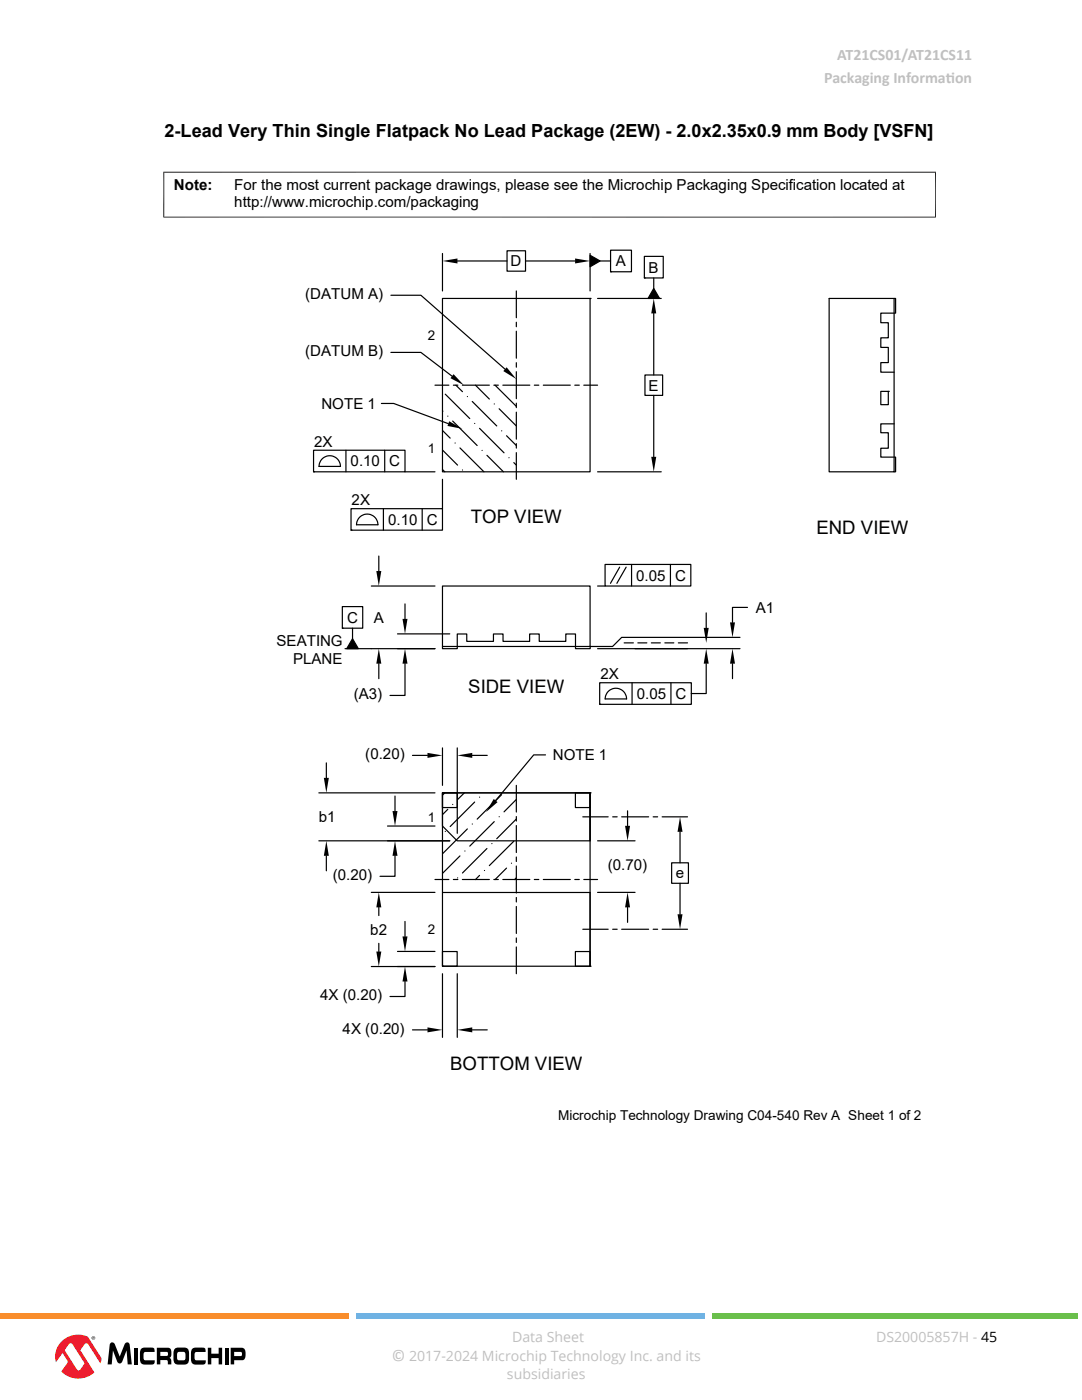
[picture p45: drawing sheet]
<svg xmlns="http://www.w3.org/2000/svg" width="216mm" height="279mm" viewBox="0 0 216 279" stroke-linecap="round" stroke-linejoin="round" font-family="sans-serif">
<defs><g id="words">
<g font-size="3.7">
<text x="94" y="104.4">TOP VIEW</text>
<text x="162.9" y="106.5">END VIEW</text>
<text x="93.4" y="138.3">SIDE VIEW</text>
<text x="89.8" y="213.6">BOTTOM VIEW</text>
</g>
<text font-size="3.6" x="32.8" y="27.4">2-Lead Very Thin Single Flatpack No Lead Package (2EW) - 2.0x2.35x0.9 mm Body [VSFN]</text>
<g font-size="3.2" fill="#c0c0c0">
<text x="164.5" y="16.6">Packaging Informat</text>
<text x="167" y="12">AT21CS01/AT21CS11</text>
<text x="188.7" y="16.6">ion</text>
<text x="78.2" y="271.7">©</text>
</g>
<g font-size="3">
<text x="34.7" y="37.9">Note:</text>
<text x="46.8" y="41.4">http://www.microchip.com/packaging</text>
<text x="46.8" y="37.9">For the most current package drawings, please see the Microchip Packaging Specification located at</text>
<text x="101.9" y="53.2">D</text>
<text x="122.9" y="53.2">A</text>
<text x="60.9" y="59.7">(DATUM A)</text>
<text x="129.4" y="54.4">B</text>
<text x="60.9" y="71.1">(DATUM B)</text>
<text x="129.4" y="77.9">E</text>
<text x="64.1" y="81.6">NOTE 1</text>
<text x="62.7" y="89.1">2X</text>
<text x="70" y="93.1">0.10</text>
<text x="77.7" y="93.1">C</text>
<text x="70.2" y="100.8">2X</text>
<text x="77.4" y="104.7">0.10</text>
<text x="85.2" y="104.7">C</text>
<text x="127" y="115.9">0.05</text>
<text x="134.7" y="115.9">C</text>
<text x="69.2" y="124.3">C</text>
<text x="74.6" y="124.3">A</text>
<text x="150.8" y="122.3">A1</text>
<text x="55.2" y="128.8">SEATING</text>
<text x="58.5" y="132.4">PLANE</text>
<text x="119.8" y="135.5">2X</text>
<text x="70.6" y="139.5">(A3)</text>
<text x="127.1" y="139.5">0.05</text>
<text x="134.8" y="139.5">C</text>
<text x="72.9" y="151.5">(0.20)</text>
<text x="110.3" y="151.7">NOTE 1</text>
<text x="63.6" y="164.1">b1</text>
<text x="121.3" y="173.7">(0.70)</text>
<text x="66.4" y="175.6">(0.20)</text>
<text x="134.9" y="175.3">e</text>
<text x="73.9" y="186.5">b2</text>
<text x="63.9" y="199.6">4X (0.20)</text>
<text x="68.4" y="206.3">4X (0.20)</text>
</g>
<g font-size="2.8" fill="#c0c0c0">
<text x="102.2" y="267.7">Data Sheet</text>
<text x="174.8" y="267.7">DS20005857H - 45</text>
<text x="81.6" y="271.7">2017-2024 Microchip Technology Inc. and its</text>
<text x="101.2" y="275.1">subsidiaries</text>
</g>
<g font-size="2.7">
<text x="85.3" y="67.9">2</text>
<text x="85.4" y="90.4">1</text>
<text x="85.4" y="164">1</text>
<text x="85.3" y="186.4">2</text>
<text x="111.4" y="223.5">Microchip Technology Drawing C04-540 Rev A Sheet 1 of 2</text>
</g>
</g></defs>
<g fill="none" stroke="#000" stroke-width=".24">
<path d="M78 58.9h6l16.8 14.8M88.3 50.6v7.5M88.3 59.6h29.4v34.6h-29.4zM91.3 52.1h9.9M101.2 50h3.7v4.1h-3.7zM103 58.1v5.3M104.9 52.1h9.9M117.7 59.6h.1M117.7 50.9l2 1.2-2 1.1zM117.7 50.6v7.5M119.2 59.6h12.7M119.7 52.1h2.1"/>
<path d="M121.8 49.9h4.2v4.3h-4.2zM121.8 54.2h.1M128.6 51.2h3.7v4.3h-3.7zM128.6 55.5h.1M130.4 57.6l1.2 2h-2.3zM130.4 55.5v2.1M178.4 59.6v34.6h-13v-34.6h13.3v2.9h-2.9v1.9h1.5v3h-1.5v1.9h1.5v3.1h-1.5v1.9h2.6M78 70.3h6l6.2 4.8M86.8 76.9h2.8M88.8 78.7l4.9 4.8M90.5 76.9h.9M91 76.9l1.3 1.3"/>
<path d="M92.3 76.9h5.3M93.3 79.1h.1M94.9 76.9l2.7 2.7M98.5 76.9h.9M98.8 76.9l4.2 4.2M100.3 76.9h5.4M103 64.3v.9M103 66.1v5.4M103 72.4v.9M103 74.2v5.4M106.6 76.9h.9M108.4 76.9h5.4"/>
<path d="M114.7 76.9h.9M116.5 76.9h2.7M128.7 74.8h3.5v4.1h-3.5zM130.4 62.6v12.2M130.4 78.9v12.3M175.8 78.1h1.5v2.7h-1.5zM177.3 78.1h.1M62.6 89.9h18.2v4.3h-18.2zM62.6 94.2h.1M64.4 91.5a2.14 2.14 0 0 1 2.3-.3 2.14 2.14 0 0 1 1.2 1.9h-4.2l.2-.9zM69 89.9v4.3M76.1 80.5h2.5l10.8 4"/>
<path d="M76.8 89.9v4.3M80.8 94.2h6M88.3 95.7v5.8M88.3 82l.1 .1M88.3 85.9l1.5 1.5M88.3 89.8l3 3M88.3 93.7l.4 .5M89.3 83.1h.1M90.3 84l4.9 4.9M90.8 88.4h.1M91.8 89.4l4.8 4.8M92.3 93.8h.1"/>
<path d="M94.2 80.1l4.9 4.9M94.7 84.5h.1M95.7 85.5l4.9 4.9M96.2 89.9h.1M97.2 90.9l3.3 3.3M98.6 80.6h.1M99.6 81.6l3.4 3.4M100.1 86h.1M101.1 87l1.9 1.9M101.6 91.3h.1M102.5 92.3l.5 .5M103 80.5v.9"/>
<path d="M103 82.3v5.3M103 88.5v.9M103 90.3v5.4M119.2 94.2h12.7M178.4 84.6h-2.6v1.8h1.5v3.1h-1.5v1.7h2.9v3h-.3M70 101.5h18.3v4.3h-18.3zM70 105.8h.1M71.9 103.1a2.14 2.14 0 0 1 2.3-.3 2.14 2.14 0 0 1 1.2 1.9h-4.3l.2-.8zM74.1 117h12.7M75.6 111v3M76.5 101.5v4.3M84.2 101.5v4.3"/>
<path d="M88.3 117h29.4v12h-29.4zM119.2 117h1.5M120.7 112.6h17.1v4.4h-17.1zM123.6 113.2l-1.8 3.2M124.9 113.2l-1.8 3.2M126 112.6v4.4M133.8 112.6v4.4M68.3 121.1h4.1v4.3h-4.1zM68.3 125.4h.1M68.8 129.5h18M70.3 127.5l1.2 2h-2.3zM70.3 125.4v2.1"/>
<path d="M75.6 132.4v3M79.3 126.5h10.4M80.8 132.4v6.4h-3M80.8 120.5v3M88.3 129v.5h2.9v-3h1.9v1.5h5.4v-1.5h1.9v1.5h5.3v-1.5h1.9v1.5h5.3v-1.5h1.9v3h3v-.5M119.2 129.5h28.5M119.7 136.3h18.2v4.3h-18.2zM120.7 139.5h4.3M120.8 139.5a2.13 2.13 0 0 1 2.1-2.1 2.13 2.13 0 0 1 2.1 2.1M124.5 128.3h1.9M126.1 136.3v4.3M127.3 128.3h1.8"/>
<path d="M130 128.3h1.8M132.7 128.3h1.8M133.9 136.3v4.3M135.4 128.3h1.8M140.9 132.4v6h-3M140.9 122.3v3M146.2 132.4v3M147.7 127.2h-23.7l-1.8 1.8h-4.5M149.2 121.2h-3v3M63.6 158.2h23.2M65.1 152.3v2.9M78.8 158.9v3"/>
<path d="M82.3 150.8h3M88.3 158.2h29.4v34.6h-29.4zM88.3 158.2h29.4v9.6h-26.5l-2.9-2.9zM88.3 158.2h2.9v3h-2.9zM88.3 158.2h.1M88.3 149.3v7.4M88.7 158.2l-.4 .5M91.2 149.3v17M92.7 158.2l-1.4 1.4M94.2 150.8h3M95.7 159.1h.1M100.1 158.6l-4.9 4.9"/>
<path d="M103 159.6l-2.4 2.4M103 156.7v5.4M108.9 150.7h-2.4l-7.6 9.1M114.8 158.2h2.9v3h-2.9zM117.7 158.2h.1M117.7 158.2v9.6M119.7 140.6h.1M63.6 167.8h26.1M65.1 170.8v3M74.1 178.1h12.7M77.3 164.9h9.5M78.8 170.8v4.1h-3"/>
<path d="M86.8 175.5h2.8M88.3 178.1h29.4M88.8 165.9h.1M89.3 161.5l-1 1.1M90.3 160.5h.1M90.5 175.5h.9M91.3 175.2h.1M91.8 170.8l-3.5 3.5M92.3 175.5h5.3M92.8 169.8h.1M93.3 165.4l-4.9 4.9M94.2 164.5h.1"/>
<path d="M94.7 160.1l-4.9 4.9M95.7 174.7l-.8 .8M96.7 173.7h.1M97.2 169.3l-4.9 4.9M98.1 168.4h.1M98.5 175.5h.9M98.6 164l-4.9 4.9M99.6 163h.1M100.3 175.5h5.4M101.1 173.2l-2.3 2.3M102.1 172.3h.1M102.5 167.9l-4.9 4.9"/>
<path d="M103 175.2l-.3 .3M103 163.5l-3.9 3.9M103 163v.9M103 164.8v5.3M103 171v.9M103 172.8v5.4M103 179.1v.9M106.6 175.5h.9M108.4 175.5h5.4M114.7 175.5h.9M116.3 163h5.1M116.5 175.5h2.7"/>
<path d="M117.7 178.1v14.7M119.2 167.8h7.5M119.2 178.1h7.5M122.3 163h.8M124 163h5.4M125.2 161.8v3M130.3 163h.9M132.1 163h5.1M134 172.2h3.4v4.1h-3.4zM135.7 166v6.2M135.7 176.3v6.2M74.1 192.9h12.7"/>
<path d="M75.6 181.1v1.6M75.6 188.3v1.6M79.3 189.9h7.5M80.8 195.9v3h-3M80.8 183.9v3M88.3 189.9h2.9v2.9h-2.9zM88.3 192.8h.1M88.3 194.3v12.7M91.2 194.3v12.7M103 180.9v5.4M103 187.2v.9M103 189v5.3"/>
<path d="M114.8 189.9h2.9v2.9h-2.9zM116.3 185.5h5.1M117.7 192.8h.1M122.3 185.5h.8M124 185.5h5.4M125.2 181.1v3M130.3 185.5h.9M132.1 185.5h5.1M82.3 205.5h3M94.2 205.5h3"/>
</g>
<g fill="#000">
<path d="M88.3 52.1l3-.5v1zM114.8 51.6l2.9 .5-2.9 .5zM117.7 50.9l2 1.2-2 1.1zM130.4 57.6l1.2 2h-2.3zM90.5 74.7l2.1 2.2-2.7-1.4zM101.1 73.3l1.9 2.4-2.6-1.6zM130.4 59.6l.5 3h-1zM89.6 84.1l2.7 1.5-3-.6zM129.9 91.2h1l-.5 3zM75.1 114h1l-.5 3zM70.3 127.5l1.2 2h-2.3zM75.6 129.5l.5 2.9h-1z"/>
<path d="M80.3 123.5h1l-.5 3zM80.8 129.5l.5 2.9h-1zM140.4 125.3h1l-.5 3zM140.9 129.5l.5 2.9h-1zM146.2 129.5l.5 2.9h-1zM145.7 124.2h1l-.5 3zM64.6 155.2h1l-.5 3zM85.3 150.3l3 .5-3 .5zM91.2 150.8l3-.5v1zM65.1 167.8l.5 3h-1zM78.3 161.9h1l-.5 3zM78.8 167.8l.5 3h-1z"/>
<path d="M98.5 159.4l.8 .7-2.3 2zM124.7 164.8h1l-.5 3zM135.7 163l.5 3h-1zM75.1 189.9h1l-.5 3zM75.6 178.1l.5 3h-1zM80.3 186.9h1l-.5 3zM80.8 192.9l.5 3h-1zM125.2 178.1l.5 3h-1zM135.2 182.5h1l-.5 3zM85.3 205l3 .5-3 .5zM91.2 205.5l3-.5v1z"/>
</g>
<path d="M32.6 34.4h154.2M32.7 34.3v9.1M186.7 34.3v9.1M32.6 43.3h154.2" fill="none" stroke="#000" stroke-width=".2"/>
<g fill="#000">
<path d="M22.1 268a.56 .56 0 0 1 .8 .3l1 2.4 .9-2.4a.53 .53 0 0 1 .5-.4 .53 .53 0 0 1 .5 .3l.5 4.1h-.8l-.2-2.8-.9 2.2a.52 .52 0 0 1-.5 .4 .52 .52 0 0 1-.5-.4l-.9-2.2-.2 2.8h-.8l.4-3.9zM26.7 269h.8v3.3h-.8zM28.3 269.1l1.9-.2 .5 .2 .1 .7-2 .1-.1 .3-.1 .6 .2 .6 2.1 .1-.1 .6a3.1 3.1 0 0 1-2.5 .1 2.15 2.15 0 0 1-.4-2.1l.1-.5zM38.5 269.1l1.9-.2 .5 .2 .1 .7-2 .1-.2 .3v.6l.2 .6 2.1 .1-.1 .6a3.1 3.1 0 0 1-2.5 .1 3.1 3.1 0 0 1 0-3.1zM41.5 269h.7v1.2h1.4v-1.2h.7v3.3h-.7v-1.3h-1.4v1.3h-.7zM44.8 269h.8v3.3h-.8z"/>
<path d="M31.3 269v3.3h.7v-.9l1.4 .1 .1 .8h.7a1.01 1.01 0 0 0-.4-1.3 1.44 1.44 0 0 0 0-2zM32 269.8h1.4l.1 .7-.2 .1h-1.3z"/>
<path d="M35 269.1l1.7-.2a.93 .93 0 0 1 1 1.2 2.15 2.15 0 0 1-.4 2.1l-1.7 .1a.93 .93 0 0 1-1-1.2 2.15 2.15 0 0 1 .4-2zM35.4 270v1.3a1.55 1.55 0 0 0 1.4 .1l.2-.3v-.6a.49 .49 0 0 0-.4-.7h-.8z"/>
<path d="M46 269v3.3h.7v-.8h1.7a1.39 1.39 0 0 0 .6-1.8 .75 .75 0 0 0-.8-.7zM46.7 269.8h1.3a.47 .47 0 0 1 .3 .4 .47 .47 0 0 1-.2 .4h-1.4z"/>
</g>
<path d="M12.1 267.9a4.8 4.8 0 0 1 4.9-1.3l3.2 4.7a4.6 4.6 0 0 1-5.2 3.8 4.6 4.6 0 0 1-3.9-5.1l.2-.8z" fill="#fff"/>
<path d="M12.1 267.9a4.2 4.2 0 0 0-.9 4l1.3-1.9 .9 1.4a.55 .55 0 0 1-.1 .8l-1.1 1.5a4.8 4.8 0 0 0 6.6 .2l-2.8-4.4 .3-.4a1.55 1.55 0 0 1 1-1l.4 .3 2.3 3.7 .3-1-2.8-4.3a4.7 4.7 0 0 0-5.4 1.1zM13.7 268.3l.3-.2 .4 .1 2.4 3.7a1.28 1.28 0 0 1-.6 1.1l-.5 .5-.4-.2-2.4-3.9z" fill="#ed1c2e"/>
<path d="M18.3 267a.36 .36 0 0 1 .7 0 .36 .36 0 0 1-.7 0zM18.3 267a.3 .3 0 0 0 .6 0 .3 .3 0 0 0-.6 0zM18.5 266.8h.3v.4l-.2-.2-.1 .2zM18.6 266.9l.1 .1z" fill="#000"/>
<path d="M0 262h69.6v1.1h-69.6z" fill="#f98d2b"/>
<path d="M71 262h69.6v1.1h-69.6z" fill="#6fb2e3"/>
<path d="M142.1 262h72.9v1.1h-72.9z" fill="#6abf4b"/>
<use href="#words"/>
</svg>
